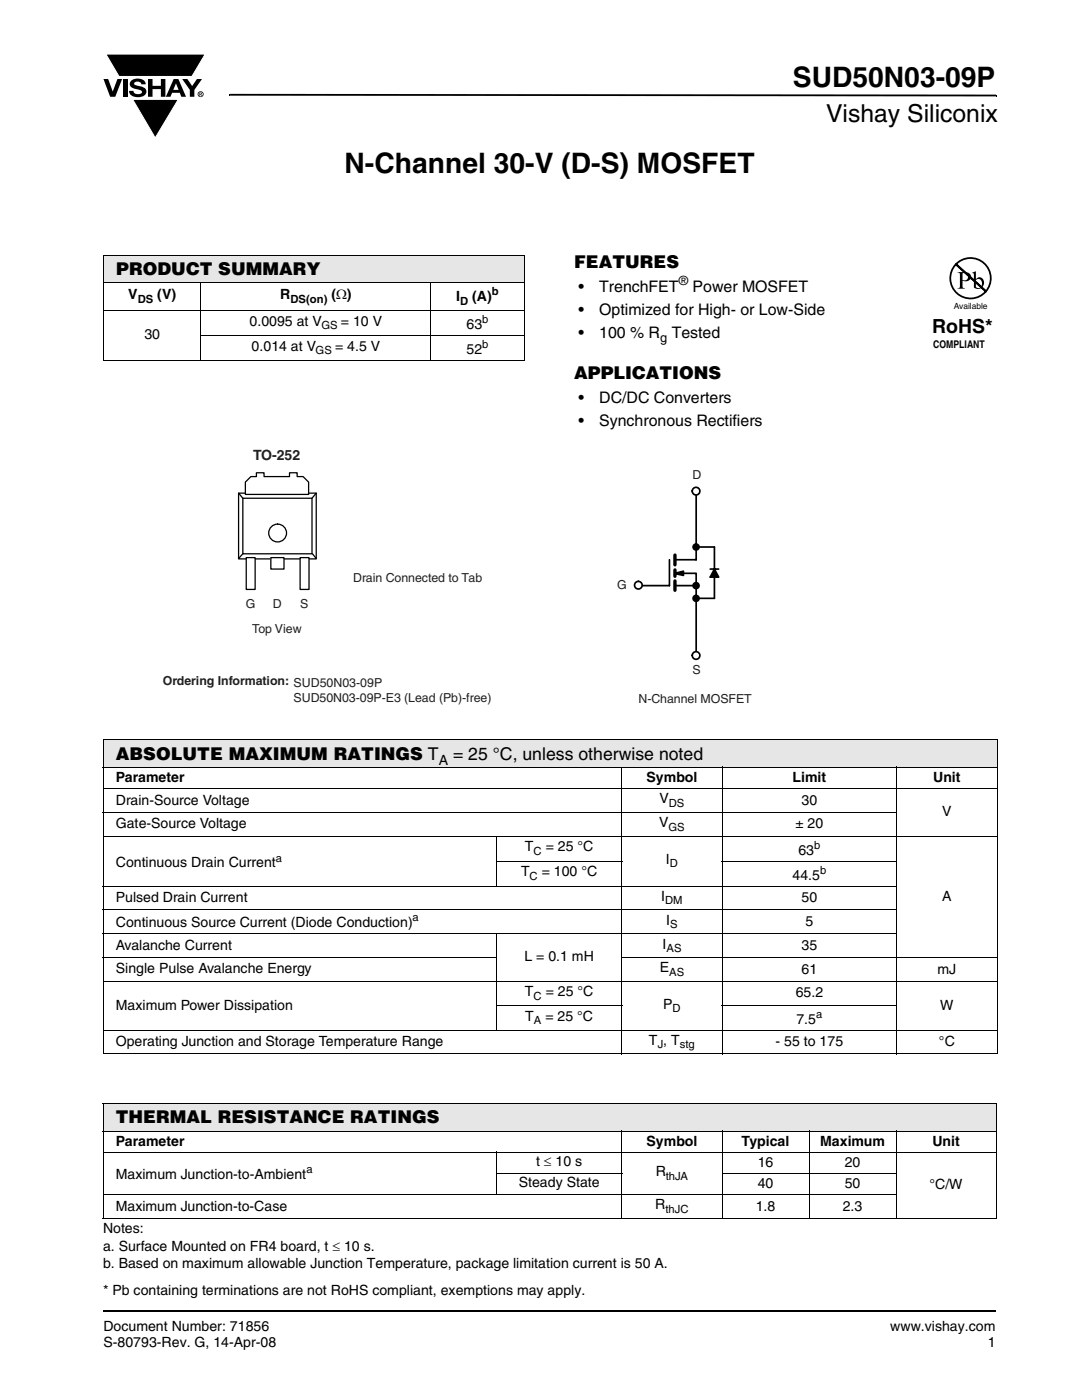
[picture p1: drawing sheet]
<svg xmlns="http://www.w3.org/2000/svg" width="216mm" height="279mm" viewBox="0 0 216 279" stroke-linecap="round" stroke-linejoin="round" font-family="sans-serif">
<defs><g id="words">
<g font-size="5.6">
<text x="158.2" y="17.4">SUD50N03-09P</text>
<text x="68.7" y="34.5">N-Channel 30-V (D-S) MOSFET</text>
</g>
<text font-size="4.9" x="164.8" y="24.4">Vishay Siliconix</text>
<text font-size="3.9" x="186" y="66.5">RoHS*</text>
<g font-size="3.5">
<text x="114.6" y="53.5">FEATURES</text>
<text x="23.2" y="54.9">PRODUCT SUMMARY</text>
<text x="114.6" y="75.7">APPLICATIONS</text>
<text x="23.1" y="151.8">ABSOLUTE MAXIMUM RATINGS T</text>
<text x="90.4" y="151.8">= 25 °C, unless otherwise noted</text>
<text x="23.1" y="224.2">THERMAL RESISTANCE RATINGS</text>
</g>
<g font-size="3.2">
<text x="115.4" y="58.2">•</text>
<text x="119.6" y="58.2">TrenchFET</text>
<text x="138.2" y="58.2">Power MOSFET</text>
<text x="115.4" y="62.8">•</text>
<text x="119.6" y="62.8">Optimized for High- or Low-Side</text>
<text x="115.4" y="67.4">•</text>
<text x="119.6" y="67.4">100 % R</text>
<text x="134" y="67.4">Tested</text>
<text x="115.4" y="80.4">•</text>
<text x="119.6" y="80.4">DC/DC Converters</text>
<text x="115.4" y="85">•</text>
<text x="119.6" y="85">Synchronous Rectifiers</text>
</g>
<g font-size="2.8">
<text x="25.6" y="59.7">V</text>
<text x="31.4" y="59.7">(V)</text>
<text x="55.9" y="59.7">R</text>
<text x="66.1" y="59.7">(Ω)</text>
<text x="49.8" y="65">0.0095 at V</text>
<text x="68" y="65">= 10 V</text>
<text x="91" y="60.1">I</text>
<text x="93.1" y="65.6">63</text>
<text x="94.2" y="60.1">(A)</text>
<text x="28.8" y="67.7">30</text>
<text x="50.2" y="70">0.014 at V</text>
<text x="66.9" y="70">= 4.5 V</text>
<text x="93.1" y="70.6">52</text>
<text x="87.5" y="152.6">A</text>
<text x="23.1" y="156.1">Parameter</text>
<text x="23.1" y="160.6">Drain-Source Voltage</text>
<text x="129" y="156.1">Symbol</text>
<text x="131.6" y="160.3">V</text>
<text x="158.1" y="156.1">Limit</text>
<text x="159.9" y="160.6">30</text>
<text x="186.2" y="156.1">Unit</text>
<text x="23.1" y="165.3">Gate-Source Voltage</text>
<text x="131.5" y="165.1">V</text>
<text x="158.7" y="165.3">± 20</text>
<text x="188" y="162.9">V</text>
<text x="23.1" y="173.1">Continuous Drain Current</text>
<text x="104.8" y="169.9">T</text>
<text x="108.9" y="169.9">= 25 °C</text>
<text x="132.9" y="172.4">I</text>
<text x="159.3" y="170.6">63</text>
<text x="104" y="174.9">T</text>
<text x="108.1" y="174.9">= 100 °C</text>
<text x="131.9" y="179.8">I</text>
<text x="158.1" y="175.6">44.5</text>
<text x="188" y="179.8">A</text>
<text x="23.1" y="185">Continuous Source Current (Diode Conduction)</text>
<text x="23.1" y="180">Pulsed Drain Current</text>
<text x="132.9" y="184.5">I</text>
<text x="159.9" y="180">50</text>
<text x="160.7" y="184.8">5</text>
<text x="23.1" y="189.5">Avalanche Current</text>
<text x="104.6" y="191.7">L = 0.1 mH</text>
<text x="132.2" y="189.3">I</text>
<text x="159.9" y="189.5">35</text>
<text x="23.1" y="194.1">Single Pulse Avalanche Energy</text>
<text x="131.6" y="194">E</text>
<text x="159.9" y="194.3">61</text>
<text x="187.1" y="194.3">mJ</text>
<text x="23.1" y="201.5">Maximum Power Dissipation</text>
<text x="104.8" y="198.8">T</text>
<text x="104.8" y="203.7">T</text>
<text x="108.8" y="203.7">= 25 °C</text>
<text x="108.9" y="198.8">= 25 °C</text>
<text x="132.3" y="201.3">P</text>
<text x="158.8" y="199.1">65.2</text>
<text x="187.6" y="201.5">W</text>
<text x="23.1" y="208.8">Operating Junction and Storage Temperature Range</text>
<text x="129.5" y="208.5">T , T</text>
<text x="154.8" y="208.8">- 55 to 175</text>
<text x="158.9" y="204.3">7.5</text>
<text x="187.4" y="208.8">°C</text>
<text x="23.1" y="228.7">Parameter</text>
<text x="107" y="232.7">t ≤ 10 s</text>
<text x="129" y="228.7">Symbol</text>
<text x="148" y="228.7">Typical</text>
<text x="151.2" y="232.9">16</text>
<text x="163.6" y="228.7">Maximum</text>
<text x="168.6" y="232.9">20</text>
<text x="186.1" y="228.7">Unit</text>
<text x="23.1" y="235.2">Maximum Junction-to-Ambient</text>
<text x="103.5" y="236.9">Steady State</text>
<text x="130.8" y="234.7">R</text>
<text x="151.2" y="237.1">40</text>
<text x="168.5" y="237.1">50</text>
<text x="185.5" y="237.4">°C/W</text>
<text x="23.1" y="241.6">Maximum Junction-to-Case</text>
<text x="130.7" y="241.4">R</text>
<text x="150.8" y="241.6">1.8</text>
<text x="168.1" y="241.6">2.3</text>
<text x="20.6" y="246.1">Notes:</text>
<text x="20.6" y="249.6">a. Surface Mounted on FR4 board, t ≤ 10 s.</text>
<text x="20.6" y="253.2">b. Based on maximum allowable Junction Temperature, package limitation current is 50 A.</text>
<text x="20.6" y="258.4">* Pb containing terminations are not RoHS compliant, exemptions may apply.</text>
<text x="20.6" y="265.6">Document Number: 71856</text>
<text x="20.6" y="268.8">S-80793-Rev. G, 14-Apr-08</text>
<text x="177.7" y="265.6">www.vishay.com</text>
<text x="197.1" y="268.8">1</text>
</g>
<text font-size="2.8" fill="#231f20" x="50.5" y="91.9">TO-252</text>
<g font-size="2.5">
<text x="135.4" y="56.9">®</text>
<text x="131.7" y="68.2">g</text>
</g>
<g font-size="2.5" fill="#231f20">
<text x="138.2" y="95.6">D</text>
<text x="70.5" y="116.1">Drain Connected to Tab</text>
<text x="123.2" y="117.5">G</text>
<text x="49" y="121.4">G</text>
<text x="54.5" y="121.4">D</text>
<text x="59.9" y="121.4">S</text>
<text x="50.3" y="126.4">Top View</text>
<text x="32.5" y="136.7">Ordering Information: SUD50N03-09P</text>
<text x="138.2" y="134.5">S</text>
<text x="58.6" y="140.2">SUD50N03-09P-E3 (Lead (Pb)-free)</text>
<text x="127.4" y="140.3">N-Channel MOSFET</text>
</g>
<g font-size="2.2">
<text x="98.1" y="59">b</text>
<text x="27.5" y="60.4">DS</text>
<text x="58" y="60.4">DS(on)</text>
<text x="64.2" y="65.7">GS</text>
<text x="91.8" y="60.8">D</text>
<text x="96.2" y="64.5">b</text>
<text x="63" y="70.7">GS</text>
<text x="96.2" y="69.5">b</text>
<text x="133.5" y="161">DS</text>
<text x="133.4" y="165.8">GS</text>
<text x="55" y="171.9">a</text>
<text x="106.5" y="170.6">C</text>
<text x="133.6" y="173.1">D</text>
<text x="162.5" y="169.4">b</text>
<text x="105.7" y="175.6">C</text>
<text x="163.6" y="174.4">b</text>
<text x="82.3" y="183.9">a</text>
<text x="132.7" y="180.5">DM</text>
<text x="133.7" y="185.3">S</text>
<text x="133" y="190">AS</text>
<text x="133.5" y="194.8">AS</text>
<text x="106.5" y="199.5">C</text>
<text x="134.2" y="202">D</text>
<text x="162.9" y="203.2">a</text>
<text x="106.5" y="204.4">A</text>
<text x="131.2" y="209.2">J</text>
<text x="135.6" y="209.2">stg</text>
<text x="61.1" y="234.1">a</text>
<text x="132.9" y="235.5">thJA</text>
<text x="132.8" y="242.1">thJC</text>
</g>
<text font-size="2.1" x="186.2" y="69.4">COMPLIANT</text>
<text font-size="1.7" x="190.4" y="61.6">Available</text>
</g></defs>
<g fill="#000">
<path d="M20.6 15.8h1l.9 2.5 .9-2.5h1l-1.4 3.5h-1zM21.1 10.8h19.8l-2.6 4.5h-14.6zM24.5 15.8h.9v3.5h-.9zM26.2 16.1a2.08 2.08 0 0 1 2.8 .3l.1 .4h-.9a.78 .78 0 0 0-.7-.5 .78 .78 0 0 0-.7 .4l.2 .3 1 .2a1.06 1.06 0 0 1 1.2 1 1.06 1.06 0 0 1-1.1 1.1 1.71 1.71 0 0 1-2.3-1.2h.8a.95 .95 0 0 0 .8 .7 .95 .95 0 0 0 .9-.4 1.3 1.3 0 0 0-1.2-.6 1.02 1.02 0 0 1-1-.6 1.02 1.02 0 0 1 .1-1.1zM29.5 15.8h.9v1.3h1.7v-1.3h.9v3.5h-.9v-1.5h-1.7v1.5h-.9zM26.5 19.8h9.1l-4.6 7.7zM36.4 15.8h1l.9 1.4 1-1.4h1l-1.5 2.2v1.3h-.9v-1.4zM45.7 18.7h.2v.4h-.2zM45.9 18.7l152.9 .2v.3l-152.9-.1zM198.8 18.9h.1v.3h-.1zM20.5 261.5h.1v.4h-.1z"/>
<path d="M35.1 16.6l-.5 1.3h1zM34.7 15.8h.9l1.5 3.5h-.9l-.3-.8h-1.6l-.3 .8h-.9z"/>
<path d="M39.9 18.6v.1h.2v-.1zM39.8 18.5h.4l.1 .2-.2 .1 .2 .3-.3-.3-.1 .3h-.1zM39.6 18.8a.45 .45 0 0 0 .9 0 .45 .45 0 0 0-.9 0zM39.4 18.8a.6 .6 0 0 1 1.2 0 .6 .6 0 0 1-1.2 0z"/>
</g>
<path d="M21.1 10.8h19.8l-2.6 4.5h-14.5zM26.5 19.8h9.1l-4.6 7.7z" fill="none" stroke="#fff" stroke-width=".2"/>
<path d="M20.6 261.7h178.2" fill="none" stroke="#000" stroke-width=".36"/>
<path d="M20.6 50.9h84v5.5h-84z" fill="#e6e6e6"/>
<path d="M20.6 50.9h84.1M20.6 56.4h84.1M20.6 51v20.8M40.1 56.3v15.7M86 56.3v15.7M104.6 51v20.8M20.6 61.9h84.1M20.6 71.9h84.1M40 66.9h64.7" fill="none" stroke="#000" stroke-width=".2"/>
<path d="M32.5 89.5h65.6v51.2h-65.6z" fill="#fff"/>
<g fill="none" stroke="#000" stroke-width=".25">
<path d="M47.6 98.4h15.5v13.1h-15.5zM48.5 99.4h13.8v11.1h-13.8z"/>
<circle cx="55.4" cy="106.4" r="1.78"/>
</g>
<path d="M59.9 111.3h1.8v6.3h-1.8z" fill="#fff"/>
<path d="M59.9 111.3h1.8v6.3h-1.8z" fill="none" stroke="#000" stroke-width=".25"/>
<path d="M49.1 111.3h1.8v6.3h-1.8z" fill="#fff"/>
<path d="M49.1 111.3h1.8v6.3h-1.8z" fill="none" stroke="#000" stroke-width=".25"/>
<path d="M54 111.3h2.7v2.3h-2.7z" fill="#fff"/>
<path d="M47.6 98.4l.9 1M63.1 98.4l-.8 1M48.5 110.5l-.9 1M54 111.3h2.7v2.3h-2.7zM62.3 110.5l.8 1" fill="none" stroke="#000" stroke-width=".25"/>
<path d="M49 96.2l1.1-1.1h1.1v-.7h1.5v.7h5.1v-.7h1.5v.7h1.2l1.1 1.1v2.5h-12.6z" fill-rule="evenodd" fill="#fff"/>
<path d="M49 96.2l1.1-1.1h1.1v-.7h1.5v.7h5.1v-.7h1.5v.7h1.2l1.1 1.1v2.5h-12.6z" fill="none" stroke="#000" stroke-width=".25"/>
<path d="M123.2 93.5h26.8v47.4h-26.8z" fill="#fff"/>
<path d="M138.9 98.9v12.8h-4.2M133.6 111.7v5.2h-5.6M134.7 114.4l1.7-.4v.8l-1.6-.3M134.7 116.9h4.2M134.8 114.4h4.1v15.7M138.9 109.2h3.7M138.9 119.4h3.7" fill="none" stroke="#000" stroke-width=".34"/>
<path d="M134.7 110.8v1.9M134.7 113.7v1.3M134.7 115.9v1.9" fill="none" stroke="#000" stroke-width=".68"/>
<path d="M134.7 114.4l1.7-.4v.8z" fill="#000"/>
<circle cx="127.4" cy="116.8" r=".76" fill="#fff"/>
<g fill="none" stroke="#000" stroke-width=".34">
<path d="M141.7 113.6h1.7M142.6 113.6l.8 1.6h-1.7zM142.6 109.2v10.2"/>
<circle cx="127.4" cy="116.8" r=".76"/>
</g>
<path d="M142.6 113.6l.8 1.6h-1.7z" fill="#000"/>
<circle cx="138.9" cy="98" r=".76" fill="#fff"/>
<circle cx="138.9" cy="98" r=".76" fill="none" stroke="#000" stroke-width=".34"/>
<circle cx="138.9" cy="130.8" r=".76" fill="#fff"/>
<g fill="none" stroke="#000" stroke-width=".34">
<circle cx="138.9" cy="119.4" r=".59"/>
<circle cx="138.9" cy="109.2" r=".59"/>
<circle cx="138.9" cy="116.9" r=".59"/>
<circle cx="138.9" cy="130.8" r=".76"/>
</g>
<g fill="#000">
<circle cx="138.9" cy="119.4" r=".59"/>
<circle cx="138.9" cy="109.2" r=".59"/>
<circle cx="138.9" cy="116.9" r=".59"/>
</g>
<path d="M20.6 147.6h178.3v5.5h-178.3z" fill="#e6e6e6"/>
<g fill="none" stroke="#000" stroke-width=".2">
<path d="M20.5 147.6h178.5M20.5 153.1h123.5M20.5 157.4h178.5M20.6 147.7v62.5M124.1 153.1v57.3M144.1 153.1v57.3M144.2 153.1h34.7M178.9 153.1v57.3M179 153.1h20M198.9 147.7v62.5M20.5 162.1h158.5M20.5 166.9h178.5"/>
<path d="M20.5 176.8h158.5M99 171.9h25.2M99.1 166.8v10.1M144 171.9h35M20.5 181.6h158.5M20.5 186.4h158.5M20.5 191.1h78.7M20.5 195.9h178.5M99.1 186.3v19.4M124 191.1h75M20.5 205.6h178.5M20.5 210.3h178.5"/>
<path d="M99 200.6h25.2M144 200.6h35"/>
</g>
<path d="M20.6 220.2h178.2v5.5h-178.2z" fill="#e6e6e6"/>
<g fill="none" stroke="#000" stroke-width=".2">
<path d="M20.5 220.2h178.4M20.5 225.7h123.5M20.5 230h178.4M20.5 238.4h158.4M20.6 220.3v22.8M99 234.2h25.2M99.1 229.9v8.6M124.1 225.6v17.6M144 234.2h34.9M144.1 225.6v17.6M144.2 225.7h34.5M161.4 225.6v17.6"/>
<path d="M178.8 225.6v17.6M178.9 225.7h20M198.8 220.3v22.8M20.5 243.2h178.4"/>
</g>
<g fill="#fff">
<path d="M183.8 50.5h14.5v23.6h-14.5z"/>
<path d="M186 51.3h12.1v18.6h-12.1z"/>
</g>
<path d="M190.7 52.8a4 4 0 0 1 5.6-.3 4 4 0 0 1 .5 5.6l-6-5.4 5.9 5.5a4 4 0 0 1-5.7 .3 4 4 0 0 1-.3-5.7z" fill="none" stroke="#000" stroke-width=".35"/>
<g fill="#000">
<path d="M192.1 54.5v1.4a.75 .75 0 0 0 1.1-.7 .75 .75 0 0 0-1.1-.7zM191.1 54.3a2.81 2.81 0 0 1 2.4 .4 .97 .97 0 0 1 0 1.2 .97 .97 0 0 1-1.2 .2l-.2-.1v1.1v.3l.5 .2h-1.5l.3-.1 .1-.4v-2.3v-.2z"/>
<path d="M194.7 55.9v1.4l.2 .1a.72 .72 0 0 0 .8-.1 .72 .72 0 0 0 .2-.7 .72 .72 0 0 0-.3-.8 .72 .72 0 0 0-.9 .1zM194 54.4l.7-.2v1.6a.89 .89 0 0 1 1.1-.4 .89 .89 0 0 1 .6 1 1.23 1.23 0 0 1-.7 1.2 1.23 1.23 0 0 1-1.4-.2v-2.7z"/>
</g>
<use href="#words"/>
</svg>
